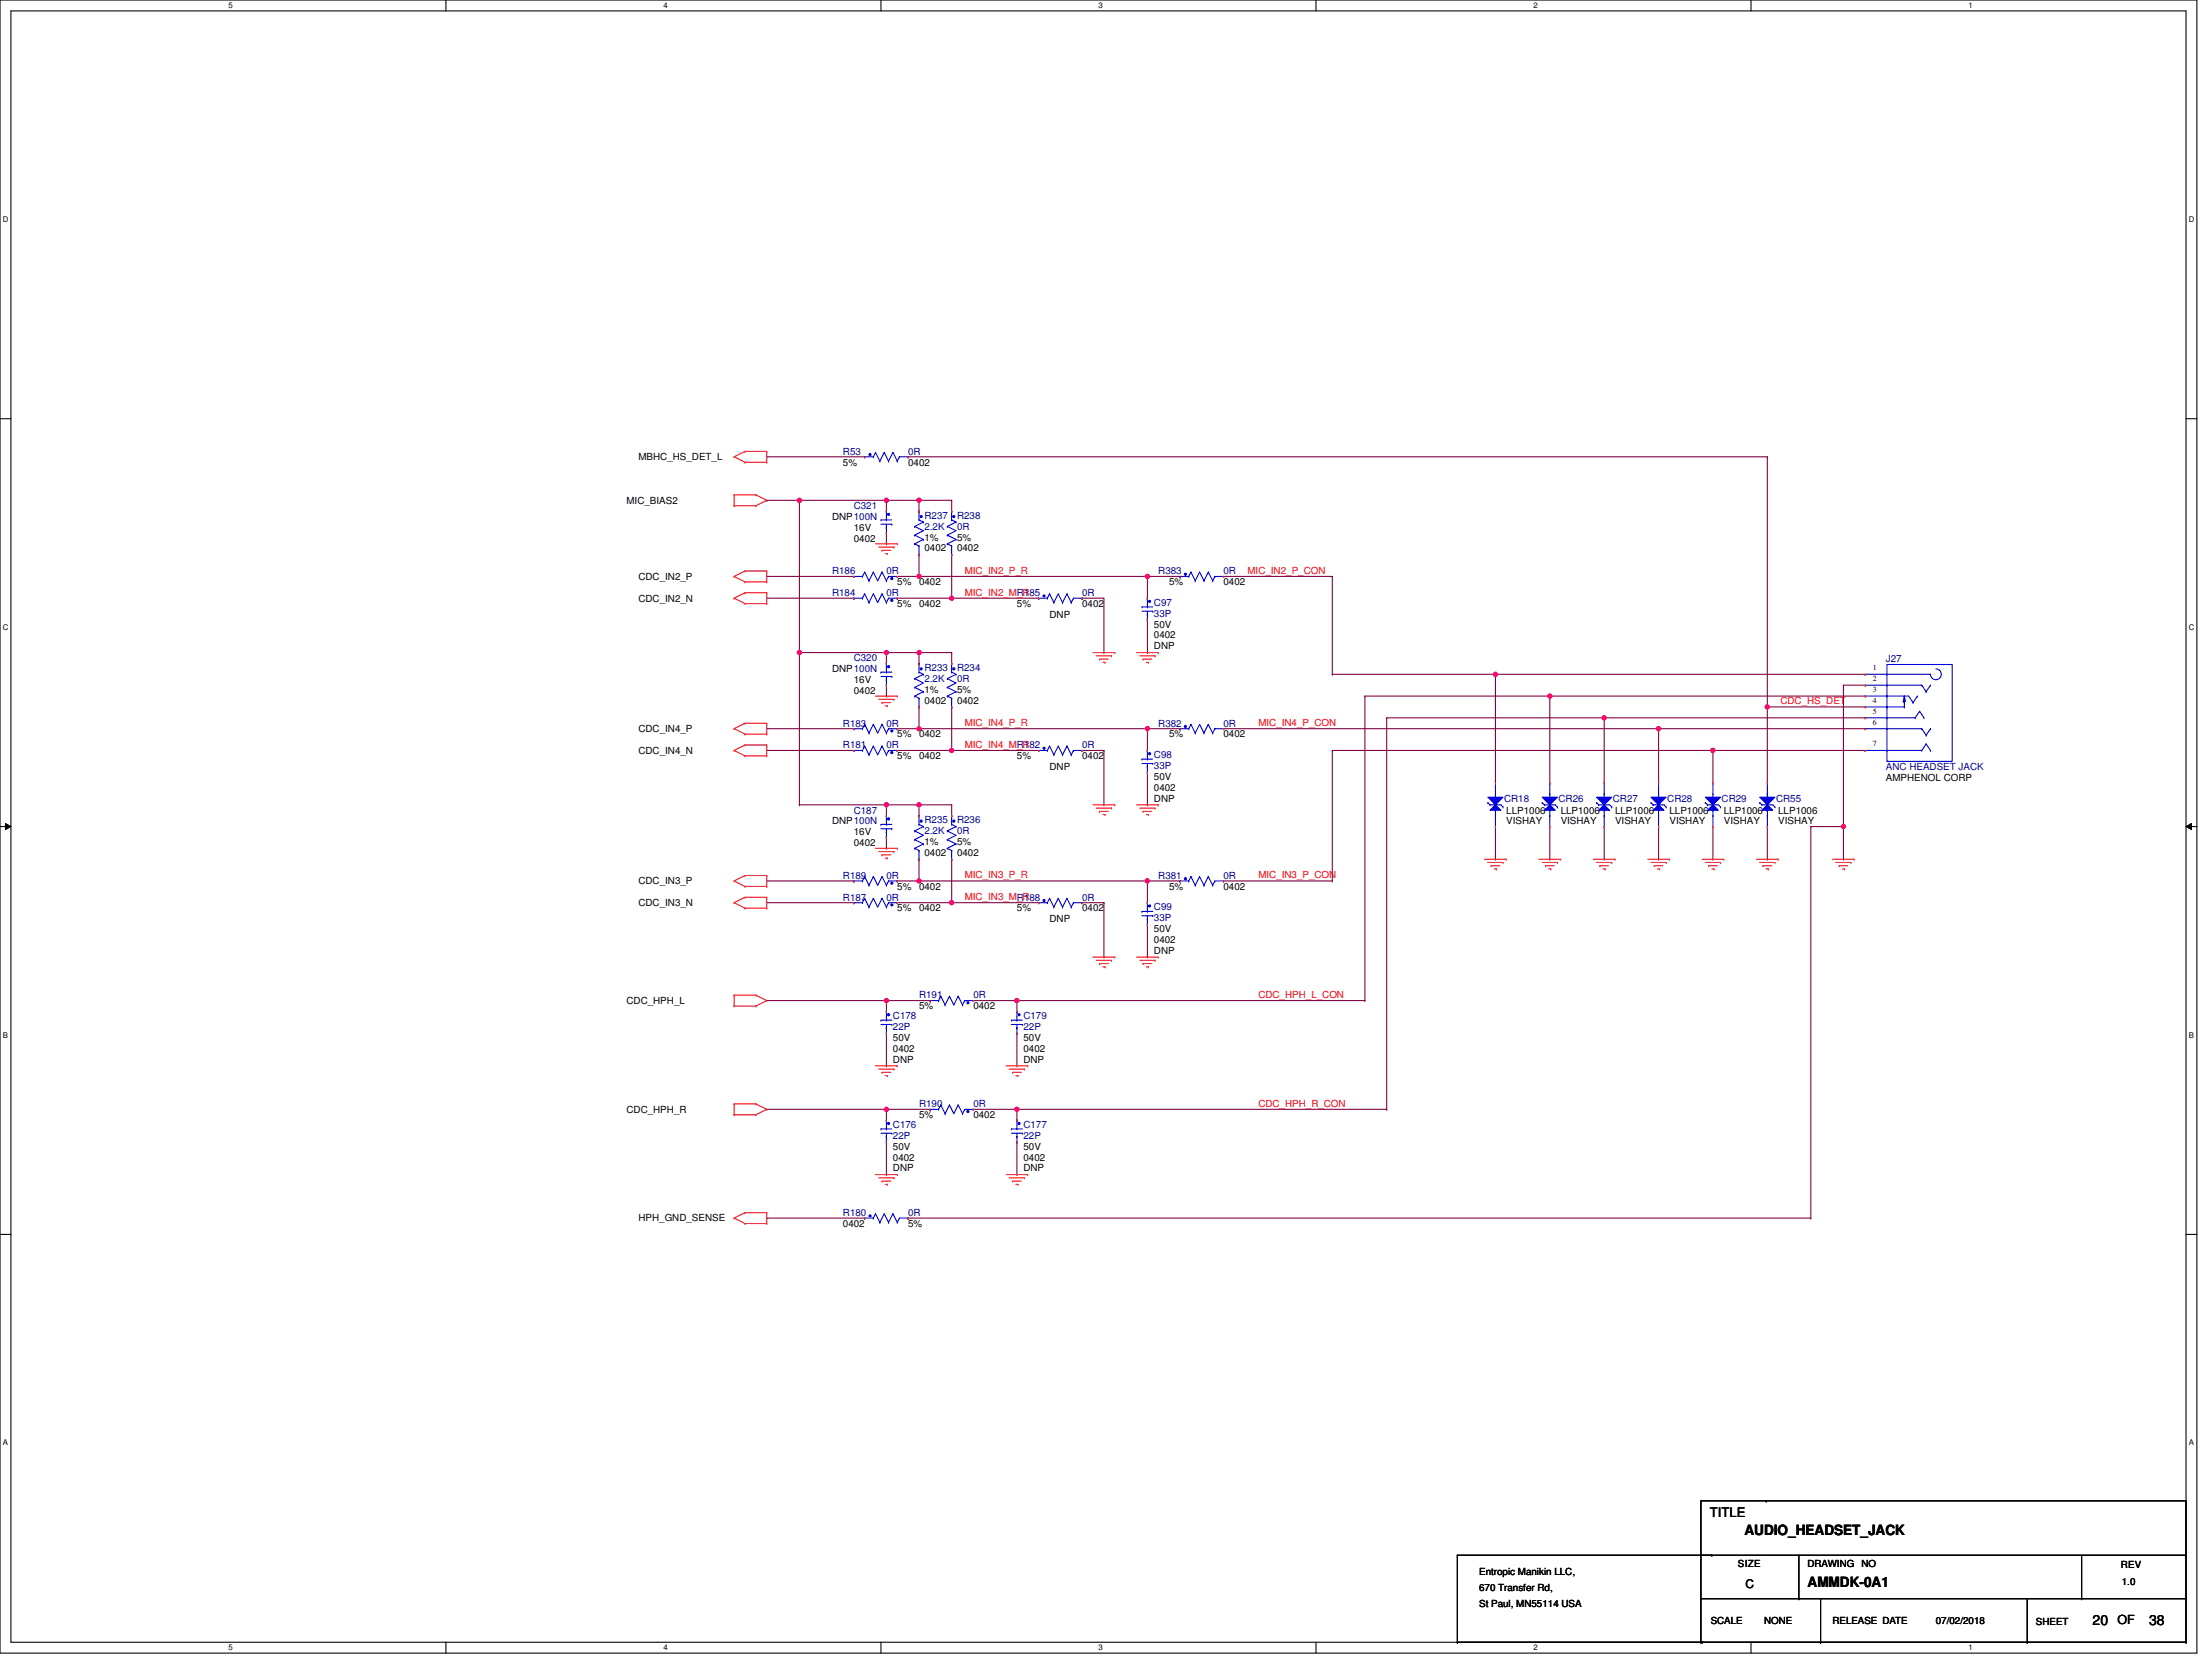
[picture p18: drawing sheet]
<svg xmlns="http://www.w3.org/2000/svg" width="610mm" height="457mm" viewBox="0 0 610 457" stroke-linecap="round" stroke-linejoin="round" font-family="sans-serif">
<defs><g id="words">
<g font-size="3.9">
<text x="480.8" y="423.1">AUDIO_HEADSET_JACK</text>
<text x="498.1" y="437.2">AMMDK-0A1</text>
<text x="576.7" y="447.7">20</text>
<text x="592.3" y="447.7">38</text>
</g>
<text font-size="3.6" x="471.2" y="418.1">TITLE</text>
<text font-size="3.5" x="583.6" y="447.6">OF</text>
<text font-size="3.3" x="481.1" y="437.6">C</text>
<g font-size="2.7" fill="#000080">
<text x="232.3" y="125.3">R53</text>
<text x="250.3" y="125.3">0R</text>
<text x="235.3" y="140.3">C321</text>
<text x="254.8" y="143">R237</text>
<text x="263.8" y="143">R238</text>
<text x="254.8" y="146">2.2K</text>
<text x="263.8" y="146">0R</text>
<text x="229.3" y="158.3">R186</text>
<text x="244.3" y="158.3">0R</text>
<text x="319.2" y="158.3">R383</text>
<text x="337.2" y="158.3">0R</text>
<text x="229.3" y="164.3">R184</text>
<text x="244.3" y="164.3">0R</text>
<text x="280.2" y="164.3">R185</text>
<text x="298.2" y="164.3">0R</text>
<text x="318" y="167">C97</text>
<text x="318" y="170">33P</text>
<text x="235.3" y="182.3">C320</text>
<text x="254.8" y="185">R233</text>
<text x="263.8" y="185">R234</text>
<text x="519.7" y="182.6">J27</text>
<text x="254.8" y="187.9">2.2K</text>
<text x="263.8" y="187.9">0R</text>
<text x="232.3" y="200.2">R183</text>
<text x="244.3" y="200.2">0R</text>
<text x="319.2" y="200.2">R382</text>
<text x="337.2" y="200.2">0R</text>
<text x="232.3" y="206.2">R181</text>
<text x="244.3" y="206.2">0R</text>
<text x="280.2" y="206.2">R182</text>
<text x="298.2" y="206.2">0R</text>
<text x="318" y="208.9">C98</text>
<text x="318" y="211.9">33P</text>
<text x="519.7" y="212.2">ANC HEADSET JACK</text>
<text x="414.5" y="220.9">CR18</text>
<text x="429.5" y="220.9">CR26</text>
<text x="444.5" y="220.9">CR27</text>
<text x="459.5" y="220.9">CR28</text>
<text x="474.5" y="220.9">CR29</text>
<text x="489.4" y="220.9">CR55</text>
<text x="235.3" y="224.2">C187</text>
<text x="254.8" y="226.9">R235</text>
<text x="263.8" y="226.9">R236</text>
<text x="254.8" y="229.9">2.2K</text>
<text x="263.8" y="229.9">0R</text>
<text x="232.3" y="242.2">R189</text>
<text x="244.3" y="242.2">0R</text>
<text x="319.2" y="242.2">R381</text>
<text x="337.2" y="242.2">0R</text>
<text x="232.3" y="248.2">R187</text>
<text x="244.3" y="248.2">0R</text>
<text x="280.2" y="248.2">R188</text>
<text x="298.2" y="248.2">0R</text>
<text x="318" y="250.9">C99</text>
<text x="318" y="253.9">33P</text>
<text x="253.3" y="275.2">R191</text>
<text x="268.3" y="275.2">0R</text>
<text x="246.1" y="280.9">C178</text>
<text x="282" y="280.9">C179</text>
<text x="246.1" y="283.9">22P</text>
<text x="282" y="283.9">22P</text>
<text x="253.3" y="305.1">R190</text>
<text x="268.3" y="305.1">0R</text>
<text x="246.1" y="310.8">C176</text>
<text x="282" y="310.8">C177</text>
<text x="246.1" y="313.8">22P</text>
<text x="282" y="313.8">22P</text>
<text x="232.3" y="335.1">R180</text>
<text x="250.3" y="335.1">0R</text>
</g>
<g font-size="2.7">
<text x="175.9" y="126.8">MBHC_HS_DET_L</text>
<text x="232.3" y="128.3">5%</text>
<text x="250.3" y="128.3">0402</text>
<text x="172.6" y="138.8">MIC_BIAS2</text>
<text x="229.3" y="143.3">DNP100N</text>
<text x="235.3" y="146.3">16V</text>
<text x="235.3" y="149.3">0402</text>
<text x="254.8" y="149">1%</text>
<text x="263.8" y="149">5%</text>
<text x="254.8" y="152">0402</text>
<text x="263.8" y="152">0402</text>
<text x="175.9" y="159.8">CDC_IN2_P</text>
<text x="247.3" y="161.3">5%</text>
<text x="253.3" y="161.3">0402</text>
<text x="322.2" y="161.3">5%</text>
<text x="337.2" y="161.3">0402</text>
<text x="175.9" y="165.8">CDC_IN2_N</text>
<text x="247.3" y="167.3">5%</text>
<text x="253.3" y="167.3">0402</text>
<text x="280.2" y="167.3">5%</text>
<text x="298.2" y="167.3">0402</text>
<text x="289.2" y="170.3">DNP</text>
<text x="318" y="173">50V</text>
<text x="318" y="176">0402</text>
<text x="318" y="179">DNP</text>
<text x="229.3" y="185.2">DNP100N</text>
<text x="235.3" y="188.2">16V</text>
<text x="235.3" y="191.2">0402</text>
<text x="254.8" y="190.9">1%</text>
<text x="263.8" y="190.9">5%</text>
<text x="254.8" y="193.9">0402</text>
<text x="263.8" y="193.9">0402</text>
<text x="175.9" y="201.7">CDC_IN4_P</text>
<text x="247.3" y="203.2">5%</text>
<text x="253.3" y="203.2">0402</text>
<text x="322.2" y="203.2">5%</text>
<text x="337.2" y="203.2">0402</text>
<text x="175.9" y="207.7">CDC_IN4_N</text>
<text x="247.3" y="209.2">5%</text>
<text x="253.3" y="209.2">0402</text>
<text x="280.2" y="209.2">5%</text>
<text x="298.2" y="209.2">0402</text>
<text x="289.2" y="212.2">DNP</text>
<text x="318" y="214.9">50V</text>
<text x="519.7" y="215.2">AMPHENOL CORP</text>
<text x="318" y="217.9">0402</text>
<text x="318" y="220.9">DNP</text>
<text x="229.3" y="227.2">DNP100N</text>
<text x="415.1" y="224.2">LLP1006</text>
<text x="415.1" y="227.2">VISHAY</text>
<text x="430.1" y="224.2">LLP1006</text>
<text x="430.1" y="227.2">VISHAY</text>
<text x="445.1" y="224.2">LLP1006</text>
<text x="445.1" y="227.2">VISHAY</text>
<text x="460.1" y="224.2">LLP1006</text>
<text x="460.1" y="227.2">VISHAY</text>
<text x="475.1" y="224.2">LLP1006</text>
<text x="475.1" y="227.2">VISHAY</text>
<text x="490" y="224.2">LLP1006</text>
<text x="490" y="227.2">VISHAY</text>
<text x="235.3" y="230.2">16V</text>
<text x="235.3" y="233.2">0402</text>
<text x="254.8" y="232.9">1%</text>
<text x="263.8" y="232.9">5%</text>
<text x="254.8" y="235.9">0402</text>
<text x="263.8" y="235.9">0402</text>
<text x="175.9" y="243.7">CDC_IN3_P</text>
<text x="247.3" y="245.2">5%</text>
<text x="253.3" y="245.2">0402</text>
<text x="322.2" y="245.2">5%</text>
<text x="337.2" y="245.2">0402</text>
<text x="175.9" y="249.7">CDC_IN3_N</text>
<text x="247.3" y="251.2">5%</text>
<text x="253.3" y="251.2">0402</text>
<text x="280.2" y="251.2">5%</text>
<text x="298.2" y="251.2">0402</text>
<text x="289.2" y="254.2">DNP</text>
<text x="318" y="256.9">50V</text>
<text x="318" y="259.9">0402</text>
<text x="318" y="262.9">DNP</text>
<text x="172.6" y="276.7">CDC_HPH_L</text>
<text x="253.3" y="278.2">5%</text>
<text x="268.3" y="278.2">0402</text>
<text x="246.1" y="286.8">50V</text>
<text x="282" y="286.8">50V</text>
<text x="246.1" y="289.9">0402</text>
<text x="246.1" y="292.9">DNP</text>
<text x="282" y="289.9">0402</text>
<text x="282" y="292.9">DNP</text>
<text x="172.6" y="306.6">CDC_HPH_R</text>
<text x="253.3" y="308.1">5%</text>
<text x="268.3" y="308.1">0402</text>
<text x="246.1" y="316.8">50V</text>
<text x="282" y="316.8">50V</text>
<text x="246.1" y="319.8">0402</text>
<text x="246.1" y="322.8">DNP</text>
<text x="282" y="319.8">0402</text>
<text x="282" y="322.8">DNP</text>
<text x="175.9" y="336.6">HPH_GND_SENSE</text>
<text x="232.3" y="338.1">0402</text>
<text x="250.3" y="338.1">5%</text>
<text x="479" y="431.9">SIZE</text>
<text x="498.1" y="431.9">DRAWING</text>
<text x="513" y="431.9">NO</text>
<text x="407.6" y="434">Entropic Manikin LLC,</text>
<text x="584.5" y="432.2">REV</text>
<text x="584.8" y="436.7">1.0</text>
<text x="407.6" y="438.5">670 Transfer Rd,</text>
<text x="407.6" y="443">St Paul, MN55114 USA</text>
<text x="471.5" y="447.5">SCALE</text>
<text x="486.2" y="447.5">NONE</text>
<text x="505" y="447.5">RELEASE DATE</text>
<text x="533.5" y="447.5">07/02/2018</text>
<text x="561.1" y="447.8">SHEET</text>
</g>
<g font-size="2.7" fill="#f00">
<text x="265.9" y="158.1">MIC_IN2_P_R</text>
<text x="343.8" y="158.1">MIC_IN2_P_CON</text>
<text x="265.9" y="164.1">MIC_IN2_M_R</text>
<text x="490.7" y="194.1">CDC_HS_DET</text>
<text x="265.9" y="200.1">MIC_IN4_P_R</text>
<text x="346.8" y="200.1">MIC_IN4_P_CON</text>
<text x="265.9" y="206.1">MIC_IN4_M_R</text>
<text x="265.9" y="242.1">MIC_IN3_P_R</text>
<text x="346.8" y="242.1">MIC_IN3_P_CON</text>
<text x="265.9" y="248.1">MIC_IN3_M_R</text>
<text x="346.8" y="275">CDC_HPH_L_CON</text>
<text x="346.8" y="305">CDC_HPH_R_CON</text>
</g>
<g font-size="2.2">
<text x="62.9" y="2.3">5</text>
<text x="182.8" y="2.3">4</text>
<text x="302.7" y="2.3">3</text>
<text x="422.6" y="2.3">2</text>
<text x="542.5" y="2.3">1</text>
<text x=".8" y="61.1">D</text>
<text x="603.2" y="61.1">D</text>
<text x=".8" y="173.5">C</text>
<text x="603.2" y="173.5">C</text>
<text x="516.1" y="184.7">1</text>
<text x="516.1" y="187.7">2</text>
<text x="516.1" y="190.7">3</text>
<text x="516.1" y="193.7">4</text>
<text x="516.1" y="196.7">5</text>
<text x="516.1" y="199.7">6</text>
<text x="516.1" y="205.7">7</text>
<text x=".8" y="285.9">B</text>
<text x="603.2" y="285.9">B</text>
<text x=".8" y="398.3">A</text>
<text x="603.2" y="398.3">A</text>
<text x="62.9" y="454.8">5</text>
<text x="182.8" y="454.8">4</text>
<text x="302.7" y="454.8">3</text>
<text x="422.6" y="454.8">2</text>
<text x="542.5" y="454.8">1</text>
</g>
</g></defs>
<path d="M0 0h605.4v455.6h-605.4zM3 3h599.4v449.6h-599.4z" fill="none" stroke="#000" stroke-width=".3"/>
<g fill="#fff">
<path d="M62.9 .3h1.2v2.4h-1.2z"/>
<path d="M62.9 452.9h1.2v2.4h-1.2z"/>
</g>
<path d="M122.9 0v3M122.9 452.6v3" fill="none" stroke="#000" stroke-width=".3"/>
<g fill="#fff">
<path d="M182.8 .3h1.2v2.4h-1.2z"/>
<path d="M182.8 452.9h1.2v2.4h-1.2z"/>
</g>
<path d="M242.8 0v3M242.8 452.6v3" fill="none" stroke="#000" stroke-width=".3"/>
<g fill="#fff">
<path d="M302.7 .3h1.2v2.4h-1.2z"/>
<path d="M302.7 452.9h1.2v2.4h-1.2z"/>
</g>
<path d="M362.7 0v3M362.7 452.6v3" fill="none" stroke="#000" stroke-width=".3"/>
<g fill="#fff">
<path d="M422.6 .3h1.2v2.4h-1.2z"/>
<path d="M422.6 452.9h1.2v2.4h-1.2z"/>
</g>
<path d="M482.6 0v3M482.6 452.6v3" fill="none" stroke="#000" stroke-width=".3"/>
<g fill="#fff">
<path d="M542.5 .3h1.2v2.4h-1.2z"/>
<path d="M542.5 452.9h1.2v2.4h-1.2z"/>
<path d="M.8 59.2h1.5v2.4h-1.5z"/>
<path d="M603.2 59.2h1.5v2.4h-1.5z"/>
<path d="M.8 171.6h1.5v2.4h-1.5z"/>
<path d="M603.2 171.6h1.5v2.4h-1.5z"/>
</g>
<path d="M0 115.4h3M602.4 115.4h3" fill="none" stroke="#000" stroke-width=".3"/>
<g fill="#fff">
<path d="M.8 284h1.4v2.4h-1.4z"/>
<path d="M603.2 284h1.4v2.4h-1.4z"/>
</g>
<path d="M0 227.8h3M602.4 227.8h3" fill="none" stroke="#000" stroke-width=".3"/>
<path d="M1.5 226.9l1.5 .9-1.5 .9zM602.4 227.8l1.5-.9v1.8z" fill="#000"/>
<path d="M1.5 226.9l1.5 .9-1.5 .9zM602.4 227.8l1.5-.9v1.8z" fill="none" stroke="#000" stroke-width=".28"/>
<g fill="#fff">
<path d="M.8 396.4h1.4v2.4h-1.4z"/>
<path d="M603.2 396.4h1.4v2.4h-1.4z"/>
</g>
<path d="M0 340.2h3M602.4 340.2h3" fill="none" stroke="#000" stroke-width=".3"/>
<g fill="none" stroke="#800040" stroke-width=".3">
<path d="M244.3 149.9h.1M244.3 146.9v3M304.2 179.8h.1M304.2 164.9v14.9M316.2 179.8h.1M316.2 170.8v9M244.3 191.8h.1M244.3 188.8v3M304.2 206.8v15M316.2 212.8v9M244.3 233.8h.1M244.3 230.8v3"/>
<path d="M304.2 221.8h.1M316.2 221.8h.1M412.1 236.8h.1M412.1 227.8v9M427.1 236.8h.1M427.1 227.8v9M442.1 236.8h.1M442.1 227.8v9M457.1 236.8h.1M457.1 227.8v9M472.1 236.8h.1M472.1 227.8v9"/>
<path d="M487.1 236.8h.1M487.1 227.8v9M508 236.8h.1M508 227.8v9M304.2 248.8v15M316.2 254.8v9M304.2 263.8h.1M316.2 263.8h.1M244.3 293.7h.1M244.3 284.7v9M280.2 293.7h.1M280.2 284.7v9"/>
<path d="M244.3 314.7v9M280.2 314.7v9M244.3 323.7h.1M280.2 323.7h.1"/>
</g>
<circle cx="508" cy="227.8" r=".59" fill="#f0f"/>
<circle cx="508" cy="227.8" r=".59" fill="none" stroke="#f0f" stroke-width=".3"/>
<g fill="none" stroke="#800040" stroke-width=".3">
<path d="M211.3 158.9h24M235.3 158.9h.1M253.3 158.9h.1M253.3 152.9v6M262.3 152.9v12M316.2 158.9h.1M316.2 158.9v6M211.3 164.9h24M235.3 164.9h.1M262.3 164.9h.1M487.1 194.8h.1M487.1 194.8h26.9"/>
<path d="M244.3 224.8h.1M244.3 221.8v3M253.3 236.8h.1M253.3 224.8h.1M253.3 221.8v3M253.3 236.8v6M262.3 236.8h.1M262.3 236.8v12M211.3 248.8h24M211.3 242.8h24M235.3 248.8h.1M235.3 242.8h.1"/>
<path d="M316.2 242.8h.1M316.2 242.8v6M280.2 275.7h.1M280.2 275.7v3M244.3 305.7h.1M244.3 305.7v3M280.2 308.7h.1M280.2 305.7v3"/>
</g>
<circle cx="253.3" cy="221.8" r=".59" fill="#f0f"/>
<circle cx="253.3" cy="221.8" r=".59" fill="none" stroke="#f0f" stroke-width=".3"/>
<path d="M253.3 137.9v3M253.3 140.9h.1" fill="none" stroke="#800040" stroke-width=".3"/>
<circle cx="253.3" cy="137.9" r=".59" fill="#f0f"/>
<circle cx="253.3" cy="137.9" r=".59" fill="none" stroke="#f0f" stroke-width=".3"/>
<path d="M244.3 137.9h.1M244.3 137.9v3M244.3 179.8v3M253.3 179.8v3M244.3 182.8h.1M253.3 182.8h.1" fill="none" stroke="#800040" stroke-width=".3"/>
<circle cx="253.3" cy="179.8" r=".59" fill="#f0f"/>
<circle cx="253.3" cy="179.8" r=".59" fill="none" stroke="#f0f" stroke-width=".3"/>
<path d="M253.3 194.8h.1M253.3 194.8v6M262.3 194.8h.1M262.3 194.8v12M211.3 200.8h24M211.3 206.8h24M235.3 200.8h.1M235.3 206.8h.1M316.2 200.8h.1M316.2 200.8v6" fill="none" stroke="#800040" stroke-width=".3"/>
<circle cx="262.3" cy="206.8" r=".59" fill="#f0f"/>
<circle cx="262.3" cy="206.8" r=".59" fill="none" stroke="#f0f" stroke-width=".3"/>
<g fill="none" stroke="#800040" stroke-width=".3">
<path d="M298.2 164.9h.1M298.2 164.9h6M412.1 185.8h.1M412.1 185.8v30M427.1 191.8v24M442.1 197.8h.1M442.1 197.8v18M298.2 206.8h6M304.2 206.8h.1M427.1 215.8h.1M457.1 200.8h.1M457.1 200.8v15"/>
<path d="M472.1 206.8h.1M472.1 206.8v9M298.2 248.8h6M304.2 248.8h.1M244.3 275.7h.1M244.3 275.7v3M211.3 305.7h33M244.3 305.7h.1"/>
</g>
<circle cx="244.3" cy="305.7" r=".59" fill="#f0f"/>
<circle cx="244.3" cy="305.7" r=".59" fill="none" stroke="#f0f" stroke-width=".3"/>
<path d="M211.3 275.7h33M244.3 275.7h.1M244.3 305.7h12M256.3 305.7h.1" fill="none" stroke="#800040" stroke-width=".3"/>
<circle cx="244.3" cy="275.7" r=".59" fill="#f0f"/>
<circle cx="244.3" cy="275.7" r=".59" fill="none" stroke="#f0f" stroke-width=".3"/>
<path d="M220.3 179.8v42M220.3 221.8h.1M220.3 221.8h24M244.3 221.8h.1M244.3 275.7h12M256.3 275.7h.1" fill="none" stroke="#800040" stroke-width=".3"/>
<circle cx="244.3" cy="221.8" r=".59" fill="#f0f"/>
<circle cx="244.3" cy="221.8" r=".59" fill="none" stroke="#f0f" stroke-width=".3"/>
<path d="M220.3 137.9h.1M220.3 137.9h42M244.3 137.9h.1M253.3 137.9h.1M262.3 137.9h.1M262.3 137.9v3M244.3 221.8h18M253.3 221.8h.1M262.3 221.8h.1M262.3 224.8h.1M262.3 221.8v3" fill="none" stroke="#800040" stroke-width=".3"/>
<circle cx="244.3" cy="137.9" r=".59" fill="#f0f"/>
<circle cx="244.3" cy="137.9" r=".59" fill="none" stroke="#f0f" stroke-width=".3"/>
<circle cx="220.3" cy="137.9" r=".6" fill="#f0f"/>
<circle cx="220.3" cy="137.9" r=".6" fill="none" stroke="#f0f" stroke-width=".3"/>
<path d="M220.3 137.9v41.9M220.3 179.8h.1M220.3 179.8h24M244.3 179.8h.1" fill="none" stroke="#800040" stroke-width=".3"/>
<circle cx="220.3" cy="179.8" r=".6" fill="#f0f"/>
<circle cx="220.3" cy="179.8" r=".6" fill="none" stroke="#f0f" stroke-width=".3"/>
<circle cx="244.3" cy="179.8" r=".59" fill="#f0f"/>
<circle cx="244.3" cy="179.8" r=".59" fill="none" stroke="#f0f" stroke-width=".3"/>
<path d="M244.3 179.8h18M253.3 179.8h.1M262.3 179.8h.1M262.3 179.8v3M262.3 182.8h.1M247.3 248.8h38.9M262.3 248.8h.1M286.2 248.8h.1" fill="none" stroke="#800040" stroke-width=".3"/>
<circle cx="262.3" cy="248.8" r=".59" fill="#f0f"/>
<circle cx="262.3" cy="248.8" r=".59" fill="none" stroke="#f0f" stroke-width=".3"/>
<path d="M247.3 242.8h68.9M253.3 242.8h.1M316.2 242.8h.1" fill="none" stroke="#800040" stroke-width=".3"/>
<circle cx="253.3" cy="242.8" r=".59" fill="#f0f"/>
<circle cx="253.3" cy="242.8" r=".59" fill="none" stroke="#f0f" stroke-width=".3"/>
<circle cx="316.2" cy="242.8" r=".59" fill="#f0f"/>
<circle cx="316.2" cy="242.8" r=".59" fill="none" stroke="#f0f" stroke-width=".3"/>
<path d="M247.3 206.8h38.9M247.3 200.8h68.9M253.3 200.8h.1M262.3 206.8h.1M286.2 206.8h.1M316.2 200.8h.1M316.2 242.8h9M325.2 242.8h.1" fill="none" stroke="#800040" stroke-width=".3"/>
<circle cx="253.3" cy="200.8" r=".59" fill="#f0f"/>
<circle cx="253.3" cy="200.8" r=".59" fill="none" stroke="#f0f" stroke-width=".3"/>
<circle cx="316.2" cy="200.8" r=".59" fill="#f0f"/>
<circle cx="316.2" cy="200.8" r=".59" fill="none" stroke="#f0f" stroke-width=".3"/>
<path d="M247.3 164.9h38.9M262.3 164.9h.1M286.2 164.9h.1M316.2 200.8h9M325.2 200.8h.1" fill="none" stroke="#800040" stroke-width=".3"/>
<circle cx="262.3" cy="164.8" r=".59" fill="#f0f"/>
<circle cx="262.3" cy="164.8" r=".59" fill="none" stroke="#f0f" stroke-width=".3"/>
<path d="M247.3 158.9h68.9M253.3 158.9h.1M316.2 158.9h.1" fill="none" stroke="#800040" stroke-width=".3"/>
<circle cx="253.3" cy="158.9" r=".59" fill="#f0f"/>
<circle cx="253.3" cy="158.9" r=".59" fill="none" stroke="#f0f" stroke-width=".3"/>
<circle cx="316.2" cy="158.9" r=".59" fill="#f0f"/>
<circle cx="316.2" cy="158.9" r=".59" fill="none" stroke="#f0f" stroke-width=".3"/>
<path d="M316.2 158.9h9M325.2 158.9h.1M268.3 305.7h113.9M280.2 305.7h.1M382.2 305.7h.1" fill="none" stroke="#800040" stroke-width=".3"/>
<circle cx="280.2" cy="305.7" r=".6" fill="#f0f"/>
<circle cx="280.2" cy="305.7" r=".6" fill="none" stroke="#f0f" stroke-width=".3"/>
<path d="M382.2 197.8h.1M382.2 197.8v107.9M382.2 197.8h131.8M442.1 197.8h.1M514 197.8h.1" fill="none" stroke="#800040" stroke-width=".3"/>
<circle cx="442.1" cy="197.8" r=".6" fill="#f0f"/>
<circle cx="442.1" cy="197.8" r=".6" fill="none" stroke="#f0f" stroke-width=".3"/>
<path d="M268.3 275.7h107.9M280.2 275.7h.1M376.2 275.7h.1" fill="none" stroke="#800040" stroke-width=".3"/>
<circle cx="280.2" cy="275.7" r=".6" fill="#f0f"/>
<circle cx="280.2" cy="275.7" r=".6" fill="none" stroke="#f0f" stroke-width=".3"/>
<path d="M376.2 191.8h.1M376.2 191.8v83.9M376.2 191.8h137.8M427.1 191.8h.1M514 191.8h.1" fill="none" stroke="#800040" stroke-width=".3"/>
<circle cx="427.1" cy="191.8" r=".59" fill="#f0f"/>
<circle cx="427.1" cy="191.8" r=".59" fill="none" stroke="#f0f" stroke-width=".3"/>
<path d="M367.2 206.8h.1M367.2 206.8v36M367.2 206.8h104.9M472.1 206.8h.1M337.2 242.8h30M367.2 242.8h.1" fill="none" stroke="#800040" stroke-width=".3"/>
<circle cx="472.1" cy="206.8" r=".59" fill="#f0f"/>
<circle cx="472.1" cy="206.8" r=".59" fill="none" stroke="#f0f" stroke-width=".3"/>
<path d="M337.2 200.8h119.9M457.1 200.8h.1M472.1 206.8h41.9M514 206.8h.1" fill="none" stroke="#800040" stroke-width=".3"/>
<circle cx="457.1" cy="200.8" r=".59" fill="#f0f"/>
<circle cx="457.1" cy="200.8" r=".59" fill="none" stroke="#f0f" stroke-width=".3"/>
<path d="M337.2 158.9h30M367.2 158.9h.1M367.2 158.9v26.9M367.2 185.8h.1M367.2 185.8h146.8M412.1 185.8h.1M514 185.8h.1M457.1 200.8h56.9M514 200.8h.1" fill="none" stroke="#800040" stroke-width=".3"/>
<circle cx="412.1" cy="185.8" r=".59" fill="#f0f"/>
<circle cx="412.1" cy="185.8" r=".59" fill="none" stroke="#f0f" stroke-width=".3"/>
<path d="M487.1 125.9h.1M487.1 125.9v89.9M487.1 194.8h.1" fill="none" stroke="#800040" stroke-width=".3"/>
<circle cx="487" cy="194.8" r=".59" fill="#f0f"/>
<circle cx="487" cy="194.8" r=".59" fill="none" stroke="#f0f" stroke-width=".3"/>
<g fill="none" stroke="#800040" stroke-width=".3">
<path d="M211.3 137.9h.1M211.3 125.9h.1M211.3 125.9h27M211.3 137.9h9M250.3 125.9h.1M250.3 125.9h236.8M508 188.8h.1M508 188.8v39h-9M508 188.8h6M514 188.8h.1M499 227.8h.1M499 227.8v107.9"/>
<path d="M211.3 335.7h.1M211.3 335.7h27M250.3 335.7h.1M250.3 335.7h248.7M499 335.7h.1"/>
</g>
<g fill="none" stroke="#f00" stroke-width=".3">
<path d="M202.3 139.4h.1M202.3 136.4h.1M202.3 125.9h.1M202.3 136.4h6M202.3 139.4h6M202.3 136.4v3M202.3 125.9l3 1.5M205.3 124.4h.1M205.3 127.4h.1M205.3 124.4l-3 1.5M205.3 124.4h6M205.3 127.4h6"/>
<path d="M208.3 136.4h.1M208.3 139.4h.1M208.3 136.4l3 1.5M211.3 137.9h.1M211.3 124.4h.1M211.3 127.4h.1M211.3 137.9l-3 1.5M211.3 124.4v3M202.3 158.9h.1M202.3 158.9l3 1.5M205.3 157.4h.1M205.3 157.4l-3 1.5"/>
<path d="M205.3 157.4h6M211.3 157.4h.1M211.3 157.4v3M241.3 149.9h6M242.2 150.8h4.2M243.1 151.7h.1M243.1 151.7h2.4M244 152.6h.6M244.6 152.6h.1M246.4 150.8h.1M247.3 149.9h.1M202.3 164.9h.1"/>
<path d="M202.3 164.9l3 1.4M205.3 160.4h.1M205.3 163.4h.1M205.3 166.3h.1M205.3 160.4h6M205.3 163.4l-3 1.5M205.3 163.4h6M205.3 166.3h6M211.3 160.4h.1M211.3 163.4h.1M211.3 166.3h.1M211.3 163.4v2.9"/>
<path d="M301.2 179.8h6M307.2 179.8h.1M313.2 179.8h6M319.2 179.8h.1M205.3 199.3h.1M205.3 199.3l-3 1.5M205.3 199.3h6M211.3 199.3h.1M211.3 199.3v3M241.3 191.8h6M242.2 192.7h4.2M243.1 193.6h.1"/>
<path d="M243.1 193.6h2.4M244 194.5h.6M244.6 194.5h.1M246.4 192.7h.1M247.3 191.8h.1M302.1 180.7h4.2M303 181.6h.1M303 181.6h2.4M303.9 182.5h.6M304.5 182.5h.1M306.3 180.7h.1M314.1 180.7h4.2"/>
<path d="M315 181.6h.1M315 181.6h2.4M315.9 182.5h.6M316.5 182.5h.1M318.3 180.7h.1M202.3 200.8h.1M202.3 206.8h.1M202.3 200.8l3 1.5M202.3 206.8l3 1.5M205.3 202.3h.1M205.3 205.3h.1M205.3 208.3h.1"/>
<path d="M205.3 202.3h6M205.3 205.3l-3 1.5M205.3 205.3h6M205.3 208.3h6M211.3 202.3h.1M211.3 205.3h.1M211.3 208.3h.1M211.3 205.3v3M241.3 233.8h6M242.2 234.7h4.2M243.1 235.6h.1M243.1 235.6h2.4"/>
<path d="M244 236.5h.6M244.6 236.5h.1M246.4 234.7h.1M247.3 233.8h.1M301.2 221.8h6M302.1 222.7h4.2M303 223.6h.1M303 223.6h2.4M303.9 224.5h.6M304.5 224.5h.1M306.3 222.7h.1M307.2 221.8h.1"/>
<path d="M313.2 221.8h6M314.1 222.7h4.2M315 223.6h.1M315 223.6h2.4M315.9 224.5h.6M316.5 224.5h.1M318.3 222.7h.1M319.2 221.8h.1M409.1 236.8h6M410 237.7h4.2M410.9 238.6h.1M410.9 238.6h2.4"/>
<path d="M411.8 239.5h.6M412.4 239.5h.1M414.2 237.7h.1M415.1 236.8h.1M424.1 236.8h6M425 237.7h4.2M425.9 238.6h.1M425.9 238.6h2.4M426.8 239.5h.6M427.4 239.5h.1M429.2 237.7h.1M430.1 236.8h.1"/>
<path d="M439.1 236.8h6M440 237.7h4.2M440.9 238.6h.1M440.9 238.6h2.4M441.8 239.5h.6M442.4 239.5h.1M444.2 237.7h.1M445.1 236.8h.1M454.1 236.8h6M455 237.7h4.2M455.9 238.6h.1M455.9 238.6h2.4"/>
<path d="M456.8 239.5h.6M457.4 239.5h.1M459.2 237.7h.1M460.1 236.8h.1M469.1 236.8h6M470 237.7h4.2M470.9 238.6h.1M470.9 238.6h2.4M471.8 239.5h.6M472.4 239.5h.1M474.2 237.7h.1M475.1 236.8h.1"/>
<path d="M484.1 236.8h5.9M485 237.7h4.1M485.9 238.6h.1M485.9 238.6h2.3M486.7 239.5h.7M487.4 239.5h.1M489.1 237.7h.1M490 236.8h.1M505 236.8h6M505.9 237.7h4.2M506.8 238.6h.1M506.8 238.6h2.4"/>
<path d="M507.7 239.5h.6M508.3 239.5h.1M510.1 237.7h.1M511 236.8h.1M202.3 242.8h.1M202.3 248.8h.1M202.3 242.8l3 1.5M202.3 248.8l3 1.5M205.3 241.3h.1M205.3 244.3h.1M205.3 247.3h.1M205.3 250.3h.1"/>
<path d="M205.3 241.3l-3 1.5M205.3 241.3h6M205.3 244.3h6M205.3 247.3l-3 1.5M205.3 247.3h6M205.3 250.3h6M211.3 241.3h.1M211.3 244.3h.1M211.3 247.3h.1M211.3 250.3h.1M211.3 241.3v3M211.3 247.3v3"/>
<path d="M202.3 277.3h.1M202.3 274.3h.1M202.3 274.3v3M202.3 274.3h6M202.3 277.3h6M208.3 274.3h.1M208.3 277.3h.1M208.3 274.3l3 1.4M211.3 275.7h.1M211.3 275.7l-3 1.6M301.2 263.8h6M302.1 264.7h4.2"/>
<path d="M303 265.6h.1M303 265.6h2.4M303.9 266.5h.6M304.5 266.5h.1M306.3 264.7h.1M307.2 263.8h.1M313.2 263.8h6M314.1 264.7h4.2M315 265.6h.1M315 265.6h2.4M315.9 266.5h.6M316.5 266.5h.1"/>
<path d="M318.3 264.7h.1M319.2 263.8h.1M241.3 293.7h6M242.2 294.6h4.2M243.1 295.5h.1M243.1 295.5h2.4M244 296.4h.6M244.6 296.4h.1M246.4 294.6h.1M247.3 293.7h.1M277.3 293.7h5.9M278.2 294.6h4.1"/>
<path d="M279 295.5h.1M279 295.5h2.4M279.9 296.4h.6M280.5 296.4h.1M282.3 294.6h.1M283.2 293.7h.1M202.3 307.2h.1M202.3 304.2h.1M202.3 304.2v3M202.3 304.2h6M202.3 307.2h6M208.3 304.2h.1"/>
<path d="M208.3 307.2h.1M208.3 304.2l3 1.5M211.3 305.7h.1M211.3 305.7l-3 1.5M202.3 335.7h.1M202.3 335.7l3 1.5M205.3 334.2h.1M205.3 337.2h.1M205.3 334.2l-3 1.5M205.3 334.2h6M205.3 337.2h6M211.3 334.2h.1"/>
<path d="M211.3 337.2h.1M211.3 334.2v3M241.3 323.7h6M242.2 324.6h4.2M243.1 325.5h.1M243.1 325.5h2.4M244 326.4h.6M244.6 326.4h.1M246.4 324.6h.1M247.3 323.7h.1M277.3 323.7h5.9M278.2 324.6h4.1"/>
<path d="M279 325.5h.1M279 325.5h2.4M279.9 326.4h.6M280.5 326.4h.1M282.3 324.6h.1M283.2 323.7h.1"/>
</g>
<g fill="none" stroke="#000" stroke-width=".3">
<path d="M486.7 413.6h.1M401.6 428.6h.1M401.6 428.6h200.8M401.6 428.6v24M471.8 428.6h.1M495.7 428.6v12M573.7 428.6v12M602.4 428.6h.1M401.6 452.6h.1M401.6 452.6h200.8M468.8 452.6h.1M468.8 452.6v-39h133.6v39"/>
<path d="M468.8 440.6h133.6M469.1 452.6h.1M495.7 440.6h.1M501.7 452.6h.1M501.7 440.6v12M558.7 452.6h.1M558.7 440.6v12M573.7 440.6h.1M602.4 440.6h.1M602.4 452.6h.1"/>
</g>
<path d="M314.7 167.2h.1M314.7 167.2h3M314.7 168.5h3M316.2 164.9h.1M316.2 170.8h.1M316.2 169.4h.1M316.2 167.2h.1M316.2 164.9v2.3M316.2 168.5v2.3M317.7 168.5h.1" fill="none" stroke="#00f" stroke-width=".3"/>
<circle cx="316.8" cy="165.7" r=".29" fill="#00f"/>
<g fill="none" stroke="#00f" stroke-width=".3">
<path d="M256.3 305.7h.1M256.3 305.7h2.4M258.7 305.7h.1M259.3 304.5h.1M259.3 304.5l-.6 1.2M259.3 304.5l1.2 2.4M260.5 306.9h.1M261.7 304.5h.1M261.7 304.5l-1.2 2.4M261.7 304.5l1.2 2.4 1.2-2.4M264.1 304.5h.1M264.1 304.5l1.2 2.4"/>
<path d="M265.3 306.9h.1M265.9 305.7h.1M265.9 305.7h2.4M265.9 305.7l-.6 1.2M268.3 305.7h.1"/>
<circle cx="316.8" cy="165.7" r=".29"/>
</g>
<path d="M316.2 164.9h.1M316.2 170.8h.1" fill="none" stroke="#f00" stroke-width=".3"/>
<circle cx="266.8" cy="306.3" r=".29" fill="#00f"/>
<g fill="none" stroke="#00f" stroke-width=".3">
<path d="M252.1 191.8h.1M252.1 189.4h.1M252.1 187h.1M252.1 191.8l1.2 .6M252.1 189.4l2.4 1.2M252.1 187l2.4 1.2-2.4 1.2M253.3 182.8h.1M253.3 194.8h.1M253.3 192.4h.1M253.3 185.2h.1M253.3 182.8v2.4M253.3 192.4v2.4"/>
<path d="M253.3 185.2l1.2 .6M254.5 190.6h.1M254.5 185.8h.1M254.5 190.6l-2.4 1.2M254.5 185.8l-2.4 1.2"/>
<circle cx="266.8" cy="306.3" r=".29"/>
</g>
<path d="M256.3 305.7h.1M268.3 305.7h.1" fill="none" stroke="#f00" stroke-width=".3"/>
<circle cx="253.9" cy="184.3" r=".29" fill="#00f"/>
<g fill="none" stroke="#00f" stroke-width=".3">
<path d="M427.1 218.8h.1M427.1 215.8v4.5M425 221.2h.1M425 221.2l.6 .6M425.6 221.8h.1M425.6 221.8h3l.6 .6M427.1 224.8h.1M427.1 220.3h.1M427.1 223.3h.1M427.1 223.3v4.5M429.2 222.4h.1"/>
<circle cx="253.9" cy="184.3" r=".29"/>
</g>
<path d="M253.3 182.8h.1M253.3 194.8h.1" fill="none" stroke="#f00" stroke-width=".3"/>
<path d="M425 219.7h4.2l-2.1 2.1z" fill="#00f"/>
<path d="M425 219.7h4.2l-2.1 2.1z" fill="none" stroke="#00f" stroke-width=".3"/>
<path d="M425.6 223.3l1.5-1.5 1.5 1.5z" fill="#00f"/>
<g fill="none" stroke="#00f" stroke-width=".3">
<path d="M235.3 206.8h.1M235.3 206.8h2.4M237.7 206.8h.1M238.3 205.6h.1M238.3 205.6l-.6 1.2M238.3 205.6l1.2 2.4M239.5 208h.1M240.7 205.6h.1M240.7 205.6l-1.2 2.4M240.7 205.6l1.2 2.4 1.2-2.4M243.1 205.6h.1M243.1 205.6l1.2 2.4"/>
<path d="M244.3 208h.1M244.9 206.8h.1M244.9 206.8h2.4M244.9 206.8l-.6 1.2M247.3 206.8h.1M425.6 223.3l1.5-1.5 1.5 1.5z"/>
</g>
<path d="M427.1 215.8h.1M427.1 227.8h.1" fill="none" stroke="#f00" stroke-width=".3"/>
<circle cx="245.8" cy="207.4" r=".3" fill="#00f"/>
<g fill="none" stroke="#00f" stroke-width=".3">
<path d="M242.8 143.3h.1M242.8 143.3h3M242.8 144.5h3M244.3 140.9h.1M244.3 146.9h.1M244.3 145.4h.1M244.3 143.3h.1M244.3 140.9v2.4M244.3 144.5v2.4M245.8 144.5h.1"/>
<circle cx="245.8" cy="207.4" r=".3"/>
</g>
<path d="M235.3 206.8h.1M247.3 206.8h.1" fill="none" stroke="#f00" stroke-width=".3"/>
<circle cx="244.9" cy="141.8" r=".29" fill="#00f"/>
<g fill="none" stroke="#00f" stroke-width=".3">
<path d="M238.3 125.9h.1M238.3 125.9h2.4M240.7 125.9h.1M241.3 124.7h.1M241.3 124.7l1.2 2.4M241.3 124.7l-.6 1.2M242.5 127.1h.1M242.5 127.1l1.2-2.4 1.2 2.4M244.9 127.1h.1M246.1 124.7h.1M246.1 124.7l1.2 2.4M246.1 124.7l-1.2 2.4"/>
<path d="M247.3 127.1h.1M247.9 125.9h.1M247.9 125.9h2.4M247.9 125.9l-.6 1.2M250.3 125.9h.1"/>
<circle cx="244.9" cy="141.8" r=".29"/>
</g>
<path d="M244.3 140.9h.1M244.3 146.9h.1" fill="none" stroke="#f00" stroke-width=".3"/>
<circle cx="239.8" cy="125.3" r=".3" fill="#00f"/>
<g fill="none" stroke="#00f" stroke-width=".3">
<path d="M235.3 164.9h.1M235.3 164.9h2.4M237.7 164.9h.1M238.3 163.7h.1M238.3 163.7l-.6 1.2M238.3 163.7l1.2 2.4M239.5 166.1h.1M240.7 163.7h.1M240.7 163.7l-1.2 2.4M240.7 163.7l1.2 2.4 1.2-2.4M243.1 163.7h.1M243.1 163.7l1.2 2.4"/>
<path d="M244.3 166.1h.1M244.9 164.9h.1M244.9 164.9h2.4M244.9 164.9l-.6 1.2M247.3 164.9h.1"/>
<circle cx="239.8" cy="125.3" r=".3"/>
</g>
<path d="M238.3 125.9h.1M250.3 125.9h.1" fill="none" stroke="#f00" stroke-width=".3"/>
<circle cx="245.8" cy="165.4" r=".3" fill="#00f"/>
<g fill="none" stroke="#00f" stroke-width=".3">
<path d="M286.2 164.9h.1M286.2 164.9h2.4M288.6 164.9h.1M289.2 163.7h.1M289.2 163.7l1.2 2.4M289.2 163.7l-.6 1.2M290.4 166.1h.1M290.4 166.1l1.2-2.4 1.2 2.4M292.8 166.1h.1M294 163.7h.1M294 163.7l1.2 2.4M294 163.7l-1.2 2.4"/>
<path d="M295.2 166.1h.1M295.8 164.9h.1M295.8 164.9h2.4M295.8 164.9l-.6 1.2M298.2 164.9h.1"/>
<circle cx="245.8" cy="165.4" r=".3"/>
</g>
<path d="M235.3 164.9h.1M247.3 164.9h.1" fill="none" stroke="#f00" stroke-width=".3"/>
<circle cx="287.7" cy="164.2" r=".29" fill="#00f"/>
<g fill="none" stroke="#00f" stroke-width=".3">
<path d="M261.1 149.9h.1M261.1 147.5h.1M261.1 145.1h.1M261.1 149.9l1.2 .6M261.1 147.5l2.4 1.2M261.1 145.1l2.4 1.2-2.4 1.2M262.3 140.9h.1M262.3 152.9h.1M262.3 150.5h.1M262.3 143.3h.1M262.3 140.9v2.4M262.3 150.5v2.4"/>
<path d="M262.3 143.3l1.2 .6M263.5 148.7h.1M263.5 143.9h.1M263.5 148.7l-2.4 1.2M263.5 143.9l-2.4 1.2"/>
<circle cx="287.7" cy="164.2" r=".29"/>
</g>
<path d="M286.2 164.9h.1M298.2 164.9h.1" fill="none" stroke="#f00" stroke-width=".3"/>
<circle cx="262.9" cy="142.4" r=".3" fill="#00f"/>
<g fill="none" stroke="#00f" stroke-width=".3">
<path d="M278.7 311.1h.1M278.7 311.1h3M278.7 312.3h3M280.2 308.7h.1M280.2 314.7h.1M280.2 313.2h.1M280.2 311.1h.1M280.2 308.7v2.4M280.2 312.3v2.4M281.7 312.3h.1"/>
<circle cx="262.9" cy="142.4" r=".3"/>
</g>
<path d="M262.3 140.9h.1M262.3 152.9h.1" fill="none" stroke="#f00" stroke-width=".3"/>
<circle cx="280.8" cy="309.6" r=".3" fill="#00f"/>
<g fill="none" stroke="#00f" stroke-width=".3">
<path d="M314.7 251.2h.1M314.7 251.2h3M314.7 252.4h3M316.2 248.8h.1M316.2 254.8h.1M316.2 253.3h.1M316.2 251.2h.1M316.2 248.8v2.4M316.2 252.4v2.4M317.7 252.4h.1"/>
<circle cx="280.8" cy="309.6" r=".3"/>
</g>
<path d="M280.2 308.7h.1M280.2 314.7h.1" fill="none" stroke="#f00" stroke-width=".3"/>
<circle cx="316.8" cy="249.7" r=".29" fill="#00f"/>
<g fill="none" stroke="#00f" stroke-width=".3">
<path d="M325.2 158.9h.1M325.2 158.9h2.4M327.6 158.9h.1M328.2 157.7h.1M328.2 157.7l1.2 2.4M328.2 157.7l-.6 1.2M333 157.7h.1M333 157.7l1.2 2.4M333 157.7l-1.2 2.4M334.8 158.9h.1M334.8 158.9h2.4M334.8 158.9l-.6 1.2"/>
<path d="M337.2 158.9h.1M329.4 160.1h.1M329.4 160.1l1.2-2.4 1.2 2.4M331.8 160.1h.1M334.2 160.1h.1"/>
<circle cx="316.8" cy="249.7" r=".29"/>
</g>
<path d="M316.2 248.8h.1M316.2 254.8h.1" fill="none" stroke="#f00" stroke-width=".3"/>
<circle cx="326.7" cy="158.3" r=".3" fill="#00f"/>
<g fill="none" stroke="#00f" stroke-width=".3">
<path d="M252.1 233.8h.1M252.1 231.4h.1M252.1 229h.1M252.1 233.8l1.2 .6M252.1 231.4l2.4 1.2M252.1 229l2.4 1.2-2.4 1.2M253.3 224.8h.1M253.3 236.8h.1M253.3 234.4h.1M253.3 227.2h.1M253.3 224.8v2.4M253.3 234.4v2.4"/>
<path d="M253.3 227.2l1.2 .6M254.5 232.6h.1M254.5 227.8h.1M254.5 232.6l-2.4 1.2M254.5 227.8l-2.4 1.2"/>
<circle cx="326.7" cy="158.3" r=".3"/>
</g>
<path d="M325.2 158.9h.1M337.2 158.9h.1" fill="none" stroke="#f00" stroke-width=".3"/>
<circle cx="253.9" cy="226.3" r=".29" fill="#00f"/>
<g fill="none" stroke="#00f" stroke-width=".3">
<path d="M472.1 218.8h.1M472.1 215.8v4.5M470 221.2h.1M470 221.2l.6 .6M470.6 221.8h.1M470.6 221.8h3l.6 .6M472.1 224.8h.1M472.1 220.3h.1M472.1 223.3h.1M472.1 223.3v4.5M474.2 222.4h.1"/>
<circle cx="253.9" cy="226.3" r=".29"/>
</g>
<path d="M253.3 224.8h.1M253.3 236.8h.1" fill="none" stroke="#f00" stroke-width=".3"/>
<path d="M470 219.7h4.2l-2.1 2.1z" fill="#00f"/>
<path d="M470 219.7h4.2l-2.1 2.1z" fill="none" stroke="#00f" stroke-width=".3"/>
<path d="M470.6 223.3l1.5-1.5 1.5 1.5z" fill="#00f"/>
<g fill="none" stroke="#00f" stroke-width=".3">
<path d="M470.6 223.3l1.5-1.5 1.5 1.5zM235.3 248.8h.1M235.3 248.8h2.4M237.7 248.8h.1M238.3 247.6h.1M238.3 247.6l-.6 1.2M238.3 247.6l1.2 2.4M239.5 250h.1M240.7 247.6h.1M240.7 247.6l-1.2 2.4M240.7 247.6l1.2 2.4 1.2-2.4M243.1 247.6h.1"/>
<path d="M243.1 247.6l1.2 2.4M244.3 250h.1M244.9 248.8h.1M244.9 248.8h2.4M244.9 248.8l-.6 1.2M247.3 248.8h.1"/>
</g>
<path d="M472.1 215.8h.1M472.1 227.8h.1" fill="none" stroke="#f00" stroke-width=".3"/>
<circle cx="245.8" cy="249.4" r=".29" fill="#00f"/>
<g fill="none" stroke="#00f" stroke-width=".3">
<path d="M242.8 185.2h.1M242.8 185.2h3M242.8 186.4h3M244.3 182.8h.1M244.3 188.8h.1M244.3 187.3h.1M244.3 185.2h.1M244.3 182.8v2.4M244.3 186.4v2.4M245.8 186.4h.1"/>
<circle cx="245.8" cy="249.4" r=".29"/>
</g>
<path d="M235.3 248.8h.1M247.3 248.8h.1" fill="none" stroke="#f00" stroke-width=".3"/>
<circle cx="244.9" cy="183.7" r=".29" fill="#00f"/>
<g fill="none" stroke="#00f" stroke-width=".3">
<path d="M238.3 199.6h.1M238.3 199.6l-.6 1.2M238.3 199.6l1.2 2.4M240.7 199.6h.1M240.7 199.6l-1.2 2.4M240.7 199.6l1.2 2.4 1.2-2.4M243.1 199.6h.1M243.1 199.6l1.2 2.4M235.3 200.8h.1M235.3 200.8h2.4M237.7 200.8h.1M239.5 202h.1"/>
<path d="M244.3 202h.1M244.9 200.8h.1M244.9 200.8h2.4M244.9 200.8l-.6 1.2M247.3 200.8h.1"/>
<circle cx="244.9" cy="183.7" r=".29"/>
</g>
<path d="M244.3 182.8h.1M244.3 188.8h.1" fill="none" stroke="#f00" stroke-width=".3"/>
<circle cx="245.8" cy="201.4" r=".29" fill="#00f"/>
<g fill="none" stroke="#00f" stroke-width=".3">
<path d="M286.2 248.8h.1M286.2 248.8h2.4M288.6 248.8h.1M289.2 247.6h.1M289.2 247.6l1.2 2.4M289.2 247.6l-.6 1.2M290.4 250h.1M290.4 250l1.2-2.4 1.2 2.4M292.8 250h.1M294 247.6h.1M294 247.6l1.2 2.4M294 247.6l-1.2 2.4"/>
<path d="M295.2 250h.1M295.8 248.8h.1M295.8 248.8h2.4M295.8 248.8l-.6 1.2M298.2 248.8h.1"/>
<circle cx="245.8" cy="201.4" r=".29"/>
</g>
<path d="M235.3 200.8h.1M247.3 200.8h.1" fill="none" stroke="#f00" stroke-width=".3"/>
<circle cx="287.7" cy="248.2" r=".29" fill="#00f"/>
<g fill="none" stroke="#00f" stroke-width=".3">
<path d="M442.1 218.8h.1M442.1 215.8v4.5M440 221.2h.1M440 221.2l.6 .6M440.6 221.8h.1M440.6 221.8h3l.6 .6M442.1 224.8h.1M442.1 220.3h.1M442.1 223.3h.1M442.1 223.3v4.5M444.2 222.4h.1"/>
<circle cx="287.7" cy="248.2" r=".29"/>
</g>
<path d="M286.2 248.8h.1M298.2 248.8h.1" fill="none" stroke="#f00" stroke-width=".3"/>
<path d="M440 219.7h4.2l-2.1 2.1z" fill="#00f"/>
<path d="M440 219.7h4.2l-2.1 2.1z" fill="none" stroke="#00f" stroke-width=".3"/>
<path d="M440.6 223.3l1.5-1.5 1.5 1.5z" fill="#00f"/>
<g fill="none" stroke="#00f" stroke-width=".3">
<path d="M440.6 223.3l1.5-1.5 1.5 1.5zM238.3 335.7h.1M238.3 335.7h2.4M240.7 335.7h.1M241.3 334.5h.1M241.3 334.5l1.2 2.4M241.3 334.5l-.6 1.2M242.5 336.9h.1M242.5 336.9l1.2-2.4 1.2 2.4M244.9 336.9h.1M246.1 334.5h.1M246.1 334.5l1.2 2.4"/>
<path d="M246.1 334.5l-1.2 2.4M247.3 336.9h.1M247.9 335.7h.1M247.9 335.7h2.4M247.9 335.7l-.6 1.2M250.3 335.7h.1"/>
</g>
<path d="M442.1 215.8h.1M442.1 227.8h.1" fill="none" stroke="#f00" stroke-width=".3"/>
<circle cx="239.8" cy="335.1" r=".3" fill="#00f"/>
<g fill="none" stroke="#00f" stroke-width=".3">
<path d="M261.1 233.8h.1M261.1 231.4h.1M261.1 229h.1M261.1 233.8l1.2 .6M261.1 231.4l2.4 1.2M261.1 229l2.4 1.2-2.4 1.2M262.3 224.8h.1M262.3 236.8h.1M262.3 234.4h.1M262.3 227.2h.1M262.3 224.8v2.4M262.3 234.4v2.4"/>
<path d="M262.3 227.2l1.2 .6M263.5 232.6h.1M263.5 227.8h.1M263.5 232.6l-2.4 1.2M263.5 227.8l-2.4 1.2"/>
<circle cx="239.8" cy="335.1" r=".3"/>
</g>
<path d="M238.3 335.7h.1M250.3 335.7h.1" fill="none" stroke="#f00" stroke-width=".3"/>
<circle cx="262.9" cy="226.3" r=".3" fill="#00f"/>
<g fill="none" stroke="#00f" stroke-width=".3">
<path d="M242.8 311.1h.1M242.8 311.1h3M242.8 312.3h3M244.3 308.7h.1M244.3 314.7h.1M244.3 313.2h.1M244.3 311.1h.1M244.3 308.7v2.4M244.3 312.3v2.4M245.8 312.3h.1"/>
<circle cx="262.9" cy="226.3" r=".3"/>
</g>
<path d="M262.3 224.8h.1M262.3 236.8h.1" fill="none" stroke="#f00" stroke-width=".3"/>
<circle cx="244.9" cy="309.6" r=".3" fill="#00f"/>
<g fill="none" stroke="#00f" stroke-width=".3">
<path d="M325.2 242.8h.1M325.2 242.8h2.4M327.6 242.8h.1M328.2 241.6h.1M328.2 241.6l1.2 2.4M328.2 241.6l-.6 1.2M329.4 244h.1M329.4 244l1.2-2.4 1.2 2.4M331.8 244h.1M333 241.6h.1M333 241.6l1.2 2.4M333 241.6l-1.2 2.4"/>
<path d="M334.2 244h.1M334.8 242.8h.1M334.8 242.8h2.4M334.8 242.8l-.6 1.2M337.2 242.8h.1"/>
<circle cx="244.9" cy="309.6" r=".3"/>
</g>
<path d="M244.3 308.7h.1M244.3 314.7h.1" fill="none" stroke="#f00" stroke-width=".3"/>
<circle cx="326.7" cy="242.2" r=".3" fill="#00f"/>
<g fill="none" stroke="#00f" stroke-width=".3">
<path d="M314.7 209.2h.1M314.7 209.2h3M314.7 210.4h3M316.2 206.8h.1M316.2 212.8h.1M316.2 211.3h.1M316.2 209.2h.1M316.2 206.8v2.4M316.2 210.4v2.4M317.7 210.4h.1"/>
<circle cx="326.7" cy="242.2" r=".3"/>
</g>
<path d="M325.2 242.8h.1M337.2 242.8h.1" fill="none" stroke="#f00" stroke-width=".3"/>
<circle cx="316.8" cy="207.7" r=".29" fill="#00f"/>
<g fill="none" stroke="#00f" stroke-width=".3">
<path d="M514 185.8h18M514 188.8h15.6M514 191.8h12l1.2 1.8M514 194.8h10.8M514 197.8h13.8M520 183.1h18v26.7h-18zM520 185.8h.1M520 188.8h.1M520 191.8h.1M520 194.8h.1M520 197.8h.1M524.5 193.3h.1"/>
<path d="M524.8 191.8h.1M524.8 194.8h.1M524.8 191.8l.3 1.5M524.8 191.8l-.3 1.5M524.8 191.8v3M527.2 193.6h.1M527.8 197.8h.1M528.4 191.8h.1M528.4 191.8l-1.2 1.8M529 196h.1M529 196l-1.2 1.8M529 196l1.2 1.8"/>
<path d="M529.6 188.8h.1M529.6 188.8l1.2 1.8M530.2 197.8h.1M530.8 190.6h.1M532 185.8h.1M532 188.8h.1M532 188.8l-1.2 1.8M533.5 184.3a1.49 1.49 0 0 1 1.5 1.5 1.49 1.49 0 0 1-1.5 1.5 1.49 1.49 0 0 1-1.5-1.5M514 200.8h15.6M514 206.8h15.6M520 200.8h.1M520 206.8h.1"/>
<path d="M529.6 206.8h.1M529.6 200.8h.1M529.6 200.8l1.2 1.8M530.8 205h.1M530.8 202.6h.1M530.8 205l-1.2 1.8M530.8 205l1.2 1.8M532 206.8h.1M532 200.8h.1M532 200.8l-1.2 1.8M256.3 275.7h.1M256.3 275.7h2.4"/>
<path d="M258.7 275.7h.1M259.3 274.6h.1M259.3 274.6l-.6 1.1M259.3 274.6l1.2 2.3M260.5 276.9h.1M261.7 274.6h.1M261.7 274.6l-1.2 2.3M261.7 274.6l1.2 2.3 1.2-2.3M264.1 274.6h.1M264.1 274.6l1.2 2.3M265.3 276.9h.1M265.9 275.7h.1"/>
<path d="M265.9 275.7h2.4M265.9 275.7l-.6 1.2M268.3 275.7h.1"/>
<circle cx="316.8" cy="207.7" r=".29"/>
</g>
<path d="M514 185.8h.1M514 188.8h.1M514 191.8h.1M514 194.8h.1M514 197.8h.1M316.2 206.8h.1M316.2 212.8h.1M514 200.8h.1M514 206.8h.1" fill="none" stroke="#f00" stroke-width=".3"/>
<circle cx="266.8" cy="276.3" r=".29" fill="#00f"/>
<g fill="none" stroke="#00f" stroke-width=".3">
<path d="M412.1 218.8h.1M412.1 215.8v4.5M410 221.2h.1M410 221.2l.6 .6M410.6 221.8h.1M410.6 221.8h3l.6 .6M412.1 224.8h.1M412.1 220.3h.1M412.1 223.3h.1M412.1 223.3v4.5M414.2 222.4h.1"/>
<circle cx="266.8" cy="276.3" r=".29"/>
</g>
<path d="M256.3 275.7h.1M268.3 275.7h.1" fill="none" stroke="#f00" stroke-width=".3"/>
<path d="M410 219.7h4.2l-2.1 2.1z" fill="#00f"/>
<path d="M410 219.7h4.2l-2.1 2.1z" fill="none" stroke="#00f" stroke-width=".3"/>
<path d="M410.6 223.3l1.5-1.5 1.5 1.5z" fill="#00f"/>
<path d="M242.8 227.2h.1M242.8 227.2h3M242.8 228.4h3M244.3 224.8h.1M244.3 230.8h.1M244.3 229.3h.1M244.3 227.2h.1M244.3 224.8v2.4M244.3 228.4v2.4M245.8 228.4h.1M410.6 223.3l1.5-1.5 1.5 1.5z" fill="none" stroke="#00f" stroke-width=".3"/>
<path d="M412.1 215.8h.1M412.1 227.8h.1" fill="none" stroke="#f00" stroke-width=".3"/>
<circle cx="244.9" cy="225.7" r=".3" fill="#00f"/>
<g fill="none" stroke="#00f" stroke-width=".3">
<path d="M487.1 218.8h.1M487.1 215.8v4.5M485 221.2h.1M485 221.2l.6 .6M485.6 221.8h.1M485.6 221.8h2.9l.6 .6M487.1 224.8h.1M487.1 220.3h.1M487.1 223.3h.1M487.1 223.3v4.5M489.1 222.4h.1"/>
<circle cx="244.9" cy="225.7" r=".3"/>
</g>
<path d="M244.3 224.8h.1M244.3 230.8h.1" fill="none" stroke="#f00" stroke-width=".3"/>
<path d="M485 219.7h4.1l-2 2.1z" fill="#00f"/>
<path d="M485 219.7h4.1l-2 2.1z" fill="none" stroke="#00f" stroke-width=".3"/>
<path d="M485.6 223.3l1.5-1.5 1.4 1.5z" fill="#00f"/>
<g fill="none" stroke="#00f" stroke-width=".3">
<path d="M252.1 149.9h.1M252.1 147.5h.1M252.1 145.1h.1M252.1 149.9l1.2 .6M252.1 147.5l2.4 1.2M252.1 145.1l2.4 1.2-2.4 1.2M253.3 140.9h.1M253.3 152.9h.1M253.3 150.5h.1M253.3 143.3h.1M253.3 140.9v2.4M253.3 150.5v2.4"/>
<path d="M253.3 143.3l1.2 .6M254.5 148.7h.1M254.5 143.9h.1M254.5 148.7l-2.4 1.2M254.5 143.9l-2.4 1.2M485.6 223.3l1.5-1.5 1.4 1.5z"/>
</g>
<path d="M487.1 215.8h.1M487.1 227.8h.1" fill="none" stroke="#f00" stroke-width=".3"/>
<circle cx="253.9" cy="142.4" r=".29" fill="#00f"/>
<g fill="none" stroke="#00f" stroke-width=".3">
<path d="M235.3 242.8h.1M235.3 242.8h2.4M237.7 242.8h.1M238.3 241.6h.1M238.3 241.6l-.6 1.2M238.3 241.6l1.2 2.4M239.5 244h.1M240.7 241.6h.1M240.7 241.6l-1.2 2.4M240.7 241.6l1.2 2.4 1.2-2.4M243.1 241.6h.1M243.1 241.6l1.2 2.4"/>
<path d="M244.3 244h.1M244.9 242.8h.1M244.9 242.8h2.4M244.9 242.8l-.6 1.2M247.3 242.8h.1"/>
<circle cx="253.9" cy="142.4" r=".29"/>
</g>
<path d="M253.3 140.9h.1M253.3 152.9h.1" fill="none" stroke="#f00" stroke-width=".3"/>
<circle cx="245.8" cy="243.4" r=".3" fill="#00f"/>
<g fill="none" stroke="#00f" stroke-width=".3">
<path d="M286.2 206.8h.1M286.2 206.8h2.4M288.6 206.8h.1M289.2 205.6h.1M289.2 205.6l1.2 2.4M289.2 205.6l-.6 1.2M290.4 208h.1M290.4 208l1.2-2.4 1.2 2.4M292.8 208h.1M294 205.6h.1M294 205.6l1.2 2.4M294 205.6l-1.2 2.4"/>
<path d="M295.2 208h.1M295.8 206.8h.1M295.8 206.8h2.4M295.8 206.8l-.6 1.2M298.2 206.8h.1"/>
<circle cx="245.8" cy="243.4" r=".3"/>
</g>
<path d="M235.3 242.8h.1M247.3 242.8h.1" fill="none" stroke="#f00" stroke-width=".3"/>
<circle cx="287.7" cy="206.2" r=".29" fill="#00f"/>
<g fill="none" stroke="#00f" stroke-width=".3">
<path d="M235.3 158.9h.1M235.3 158.9h2.4M237.7 158.9h.1M238.3 157.7h.1M238.3 157.7l-.6 1.2M238.3 157.7l1.2 2.4M240.7 157.7h.1M240.7 157.7l-1.2 2.4M240.7 157.7l1.2 2.4 1.2-2.4M243.1 157.7h.1M243.1 157.7l1.2 2.4M244.9 158.9h.1"/>
<path d="M244.9 158.9h2.4M244.9 158.9l-.6 1.2M247.3 158.9h.1M239.5 160.1h.1M244.3 160.1h.1"/>
<circle cx="287.7" cy="206.2" r=".29"/>
</g>
<path d="M286.2 206.8h.1M298.2 206.8h.1" fill="none" stroke="#f00" stroke-width=".3"/>
<circle cx="245.8" cy="159.5" r=".29" fill="#00f"/>
<g fill="none" stroke="#00f" stroke-width=".3">
<path d="M244.3 278.7h.1M244.3 278.7v2.4M242.8 281.1h.1M242.8 281.1h3M242.8 282.3h3M244.3 284.7h.1M244.3 283.2h.1M244.3 281.1h.1M244.3 282.3v2.4M245.8 282.3h.1"/>
<circle cx="245.8" cy="159.5" r=".29"/>
</g>
<path d="M235.3 158.9h.1M247.3 158.9h.1" fill="none" stroke="#f00" stroke-width=".3"/>
<circle cx="244.9" cy="279.6" r=".3" fill="#00f"/>
<g fill="none" stroke="#00f" stroke-width=".3">
<path d="M261.1 191.8h.1M261.1 189.4h.1M261.1 187h.1M261.1 191.8l1.2 .6M261.1 189.4l2.4 1.2M261.1 187l2.4 1.2-2.4 1.2M262.3 182.8h.1M262.3 194.8h.1M262.3 192.4h.1M262.3 185.2h.1M262.3 182.8v2.4M262.3 192.4v2.4"/>
<path d="M262.3 185.2l1.2 .6M263.5 190.6h.1M263.5 185.8h.1M263.5 190.6l-2.4 1.2M263.5 185.8l-2.4 1.2"/>
<circle cx="244.9" cy="279.6" r=".3"/>
</g>
<path d="M244.3 278.7h.1M244.3 284.7h.1" fill="none" stroke="#f00" stroke-width=".3"/>
<circle cx="262.9" cy="184.3" r=".3" fill="#00f"/>
<g fill="none" stroke="#00f" stroke-width=".3">
<path d="M280.2 278.7h.1M280.2 278.7v2.4M278.7 281.1h.1M278.7 281.1h3M278.7 282.3h3M280.2 284.7h.1M280.2 283.2h.1M280.2 281.1h.1M280.2 282.3v2.4M281.7 282.3h.1"/>
<circle cx="262.9" cy="184.3" r=".3"/>
</g>
<path d="M262.3 182.8h.1M262.3 194.8h.1" fill="none" stroke="#f00" stroke-width=".3"/>
<circle cx="280.8" cy="279.6" r=".3" fill="#00f"/>
<g fill="none" stroke="#00f" stroke-width=".3">
<path d="M457.1 218.8h.1M457.1 215.8v4.5M455 221.2h.1M455 221.2l.6 .6M455.6 221.8h.1M455.6 221.8h3l.6 .6M457.1 224.8h.1M457.1 220.3h.1M457.1 223.3h.1M457.1 223.3v4.5M459.2 222.4h.1"/>
<circle cx="280.8" cy="279.6" r=".3"/>
</g>
<path d="M280.2 278.7h.1M280.2 284.7h.1" fill="none" stroke="#f00" stroke-width=".3"/>
<path d="M455 219.7h4.2l-2.1 2.1z" fill="#00f"/>
<path d="M455 219.7h4.2l-2.1 2.1z" fill="none" stroke="#00f" stroke-width=".3"/>
<path d="M455.6 223.3l1.5-1.5 1.5 1.5z" fill="#00f"/>
<g fill="none" stroke="#00f" stroke-width=".3">
<path d="M328.2 199.6h.1M328.2 199.6l1.2 2.4M328.2 199.6l-.6 1.2M333 199.6h.1M333 199.6l1.2 2.4M333 199.6l-1.2 2.4M325.2 200.8h.1M325.2 200.8h2.4M327.6 200.8h.1M329.4 202h.1M329.4 202l1.2-2.4 1.2 2.4M331.8 202h.1"/>
<path d="M334.2 202h.1M334.8 200.8h.1M334.8 200.8h2.4M334.8 200.8l-.6 1.2M337.2 200.8h.1M455.6 223.3l1.5-1.5 1.5 1.5z"/>
</g>
<path d="M457.1 215.8h.1M457.1 227.8h.1" fill="none" stroke="#f00" stroke-width=".3"/>
<circle cx="326.7" cy="200.2" r=".3" fill="#00f"/>
<circle cx="326.7" cy="200.2" r=".3" fill="none" stroke="#00f" stroke-width=".3"/>
<path d="M325.2 200.8h.1M337.2 200.8h.1" fill="none" stroke="#f00" stroke-width=".3"/>
<circle cx="508" cy="227.8" r=".59" fill="#f0f"/>
<circle cx="508" cy="227.8" r=".59" fill="none" stroke="#f0f" stroke-width=".3"/>
<circle cx="253.3" cy="221.8" r=".59" fill="#f0f"/>
<circle cx="253.3" cy="221.8" r=".59" fill="none" stroke="#f0f" stroke-width=".3"/>
<circle cx="253.3" cy="137.9" r=".59" fill="#f0f"/>
<circle cx="253.3" cy="137.9" r=".59" fill="none" stroke="#f0f" stroke-width=".3"/>
<circle cx="253.3" cy="179.8" r=".59" fill="#f0f"/>
<circle cx="253.3" cy="179.8" r=".59" fill="none" stroke="#f0f" stroke-width=".3"/>
<circle cx="262.3" cy="206.8" r=".59" fill="#f0f"/>
<circle cx="262.3" cy="206.8" r=".59" fill="none" stroke="#f0f" stroke-width=".3"/>
<circle cx="244.3" cy="305.7" r=".59" fill="#f0f"/>
<circle cx="244.3" cy="305.7" r=".59" fill="none" stroke="#f0f" stroke-width=".3"/>
<circle cx="244.3" cy="275.7" r=".59" fill="#f0f"/>
<circle cx="244.3" cy="275.7" r=".59" fill="none" stroke="#f0f" stroke-width=".3"/>
<circle cx="244.3" cy="221.8" r=".59" fill="#f0f"/>
<circle cx="244.3" cy="221.8" r=".59" fill="none" stroke="#f0f" stroke-width=".3"/>
<circle cx="244.3" cy="137.9" r=".59" fill="#f0f"/>
<circle cx="244.3" cy="137.9" r=".59" fill="none" stroke="#f0f" stroke-width=".3"/>
<circle cx="220.3" cy="137.9" r=".6" fill="#f0f"/>
<circle cx="220.3" cy="137.9" r=".6" fill="none" stroke="#f0f" stroke-width=".3"/>
<circle cx="220.3" cy="179.8" r=".6" fill="#f0f"/>
<circle cx="220.3" cy="179.8" r=".6" fill="none" stroke="#f0f" stroke-width=".3"/>
<circle cx="244.3" cy="179.8" r=".59" fill="#f0f"/>
<circle cx="244.3" cy="179.8" r=".59" fill="none" stroke="#f0f" stroke-width=".3"/>
<circle cx="262.3" cy="248.8" r=".59" fill="#f0f"/>
<circle cx="262.3" cy="248.8" r=".59" fill="none" stroke="#f0f" stroke-width=".3"/>
<circle cx="253.3" cy="242.8" r=".59" fill="#f0f"/>
<circle cx="253.3" cy="242.8" r=".59" fill="none" stroke="#f0f" stroke-width=".3"/>
<circle cx="316.2" cy="242.8" r=".59" fill="#f0f"/>
<circle cx="316.2" cy="242.8" r=".59" fill="none" stroke="#f0f" stroke-width=".3"/>
<circle cx="253.3" cy="200.8" r=".59" fill="#f0f"/>
<circle cx="253.3" cy="200.8" r=".59" fill="none" stroke="#f0f" stroke-width=".3"/>
<circle cx="316.2" cy="200.8" r=".59" fill="#f0f"/>
<circle cx="316.2" cy="200.8" r=".59" fill="none" stroke="#f0f" stroke-width=".3"/>
<circle cx="262.3" cy="164.8" r=".59" fill="#f0f"/>
<circle cx="262.3" cy="164.8" r=".59" fill="none" stroke="#f0f" stroke-width=".3"/>
<circle cx="253.3" cy="158.9" r=".59" fill="#f0f"/>
<circle cx="253.3" cy="158.9" r=".59" fill="none" stroke="#f0f" stroke-width=".3"/>
<circle cx="316.2" cy="158.9" r=".59" fill="#f0f"/>
<circle cx="316.2" cy="158.9" r=".59" fill="none" stroke="#f0f" stroke-width=".3"/>
<circle cx="280.2" cy="305.7" r=".6" fill="#f0f"/>
<circle cx="280.2" cy="305.7" r=".6" fill="none" stroke="#f0f" stroke-width=".3"/>
<circle cx="442.1" cy="197.8" r=".6" fill="#f0f"/>
<circle cx="442.1" cy="197.8" r=".6" fill="none" stroke="#f0f" stroke-width=".3"/>
<circle cx="280.2" cy="275.7" r=".6" fill="#f0f"/>
<circle cx="280.2" cy="275.7" r=".6" fill="none" stroke="#f0f" stroke-width=".3"/>
<circle cx="427.1" cy="191.8" r=".59" fill="#f0f"/>
<circle cx="427.1" cy="191.8" r=".59" fill="none" stroke="#f0f" stroke-width=".3"/>
<circle cx="472.1" cy="206.8" r=".59" fill="#f0f"/>
<circle cx="472.1" cy="206.8" r=".59" fill="none" stroke="#f0f" stroke-width=".3"/>
<circle cx="457.1" cy="200.8" r=".59" fill="#f0f"/>
<circle cx="457.1" cy="200.8" r=".59" fill="none" stroke="#f0f" stroke-width=".3"/>
<circle cx="412.1" cy="185.8" r=".59" fill="#f0f"/>
<circle cx="412.1" cy="185.8" r=".59" fill="none" stroke="#f0f" stroke-width=".3"/>
<circle cx="487" cy="194.8" r=".59" fill="#f0f"/>
<circle cx="487" cy="194.8" r=".59" fill="none" stroke="#f0f" stroke-width=".3"/>
<use href="#words"/>
</svg>
